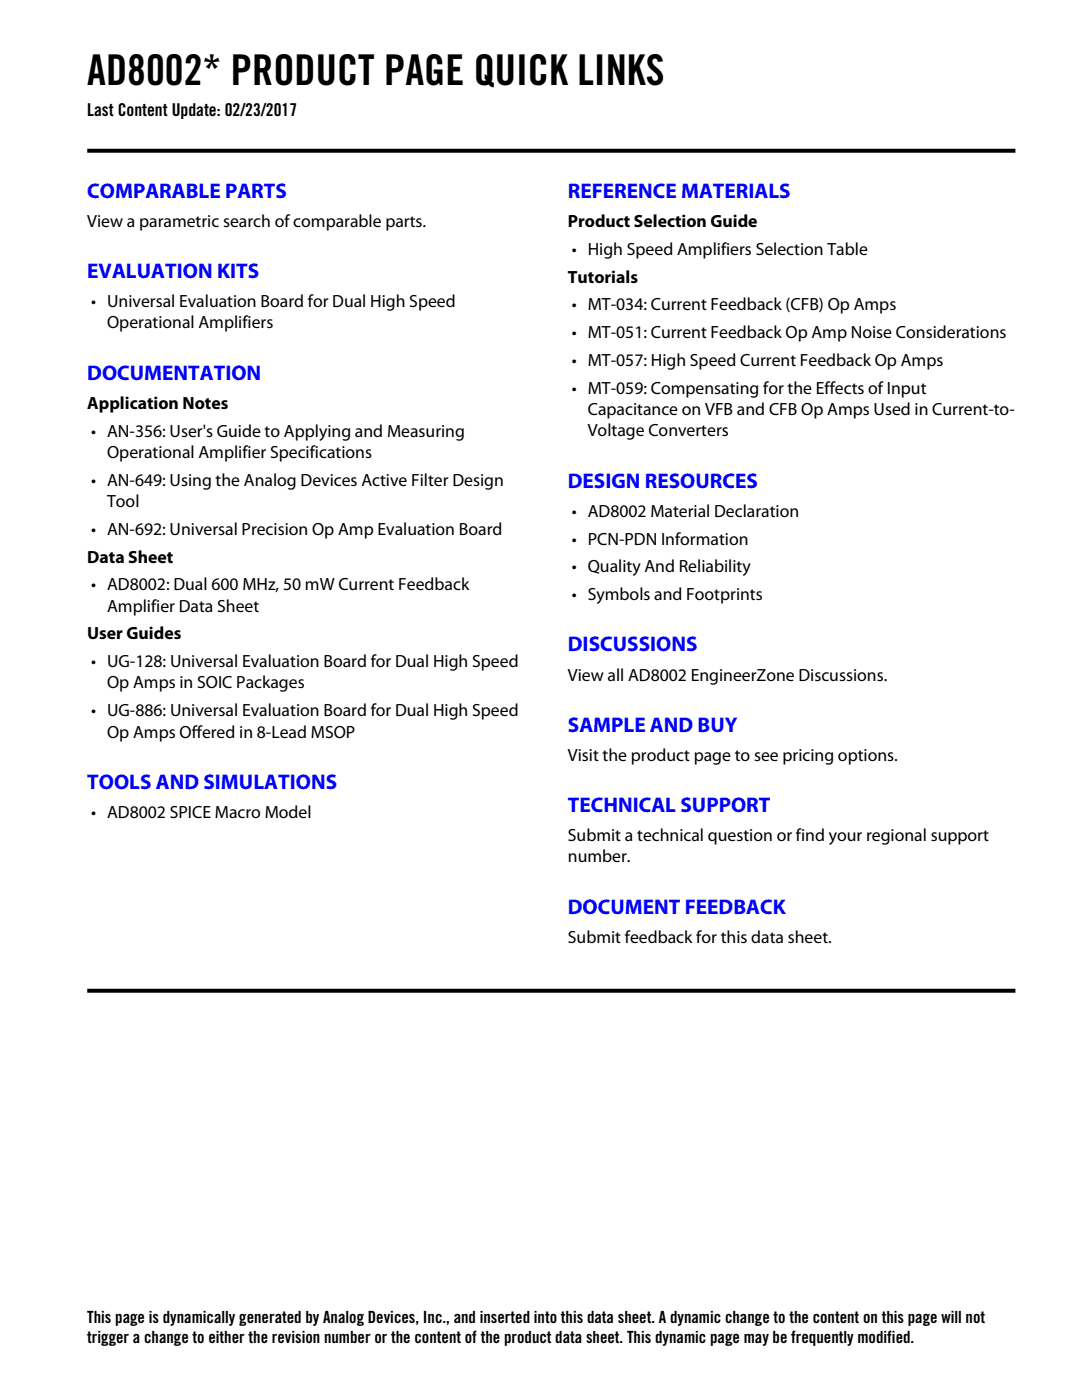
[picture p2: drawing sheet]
<svg xmlns="http://www.w3.org/2000/svg" width="216mm" height="279mm" viewBox="0 0 216 279" stroke-linecap="round" stroke-linejoin="round" font-family="sans-serif">
<defs><g id="words">
<text font-size="8.5" x="17.4" y="17">AD8002* PRODUCT PAGE QUICK LINKS</text>
<g font-size="4.2" fill="#00f">
<text x="17.4" y="39.5">COMPARABLE PARTS</text>
<text x="113.3" y="39.5">REFERENCE MATERIALS</text>
<text x="17.4" y="55.5">EVALUATION KITS</text>
<text x="17.4" y="75.8">DOCUMENTATION</text>
<text x="113.3" y="97.3">DESIGN RESOURCES</text>
<text x="113.3" y="130">DISCUSSIONS</text>
<text x="113.3" y="146">SAMPLE AND BUY</text>
<text x="17.4" y="157.4">TOOLS AND SIMULATIONS</text>
<text x="113.3" y="162.1">TECHNICAL SUPPORT</text>
<text x="113.3" y="182.4">DOCUMENT FEEDBACK</text>
</g>
<g font-size="3.5">
<text x="17.4" y="23.1">Last Content Update: 02/23/2017</text>
<text x="17.4" y="45.3">View a parametric search of comparable parts.</text>
<text x="113.3" y="45.3">Product Selection Guide</text>
<text x="114.1" y="50.8">• High Speed Amplifiers Selection Table</text>
<text x="113.3" y="56.4">Tutorials</text>
<text x="18.2" y="61.3">• Universal Evaluation Board for Dual High Speed</text>
<text x="21.4" y="65.5">Operational Amplifiers</text>
<text x="114.1" y="61.9">• MT-034: Current Feedback (CFB) Op Amps</text>
<text x="114.1" y="67.5">• MT-051: Current Feedback Op Amp Noise Considerations</text>
<text x="114.1" y="73.1">• MT-057: High Speed Current Feedback Op Amps</text>
<text x="17.4" y="81.6">Application Notes</text>
<text x="114.1" y="78.6">• MT-059: Compensating for the Effects of Input</text>
<text x="117.3" y="82.8">Capacitance on VFB and CFB Op Amps Used in Current-to-</text>
<text x="18.2" y="87.1">• AN-356: User's Guide to Applying and Measuring</text>
<text x="117.3" y="87.1">Voltage Converters</text>
<text x="21.4" y="91.4">Operational Amplifier Specifications</text>
<text x="18.2" y="96.9">• AN-649: Using the Analog Devices Active Filter Design</text>
<text x="21.4" y="101.2">Tool</text>
<text x="18.2" y="106.7">• AN-692: Universal Precision Op Amp Evaluation Board</text>
<text x="114.1" y="103.1">• AD8002 Material Declaration</text>
<text x="17.4" y="112.3">Data Sheet</text>
<text x="114.1" y="108.7">• PCN-PDN Information</text>
<text x="18.2" y="117.8">• AD8002: Dual 600 MHz, 50 mW Current Feedback</text>
<text x="114.1" y="114.2">• Quality And Reliability</text>
<text x="114.1" y="119.8">• Symbols and Footprints</text>
<text x="21.4" y="122.1">Amplifier Data Sheet</text>
<text x="17.4" y="127.6">User Guides</text>
<text x="18.2" y="133.2">• UG-128: Universal Evaluation Board for Dual High Speed</text>
<text x="21.4" y="137.4">Op Amps in SOIC Packages</text>
<text x="113.3" y="135.8">View all AD8002 EngineerZone Discussions.</text>
<text x="18.2" y="143">• UG-886: Universal Evaluation Board for Dual High Speed</text>
<text x="21.4" y="147.2">Op Amps Offered in 8-Lead MSOP</text>
<text x="113.3" y="151.8">Visit the product page to see pricing options.</text>
<text x="18.2" y="163.2">• AD8002 SPICE Macro Model</text>
<text x="113.3" y="167.9">Submit a technical question or find your regional support</text>
<text x="113.3" y="172.1">number.</text>
<text x="113.3" y="188.2">Submit feedback for this data sheet.</text>
</g>
<g font-size="3.4">
<text x="17.4" y="264.1">This page is dynamically generated by Analog Devices, Inc., and inserted into this data sheet. A dynamic change to the content on this page will not</text>
<text x="17.4" y="268.1">trigger a change to either the revision number or the content of the product data sheet. This dynamic page may be frequently modified.</text>
</g>
</g></defs>
<g fill="#000">
<path d="M17.4 29.7h92.4l.4 .8h-92.8zM109.8 29.7h92.8v.8h-92.4z"/>
<path d="M17.4 197.3h92.4l.4 .8h-92.8zM109.8 197.3h92.8v.8h-92.4z"/>
</g>
<use href="#words"/>
</svg>
